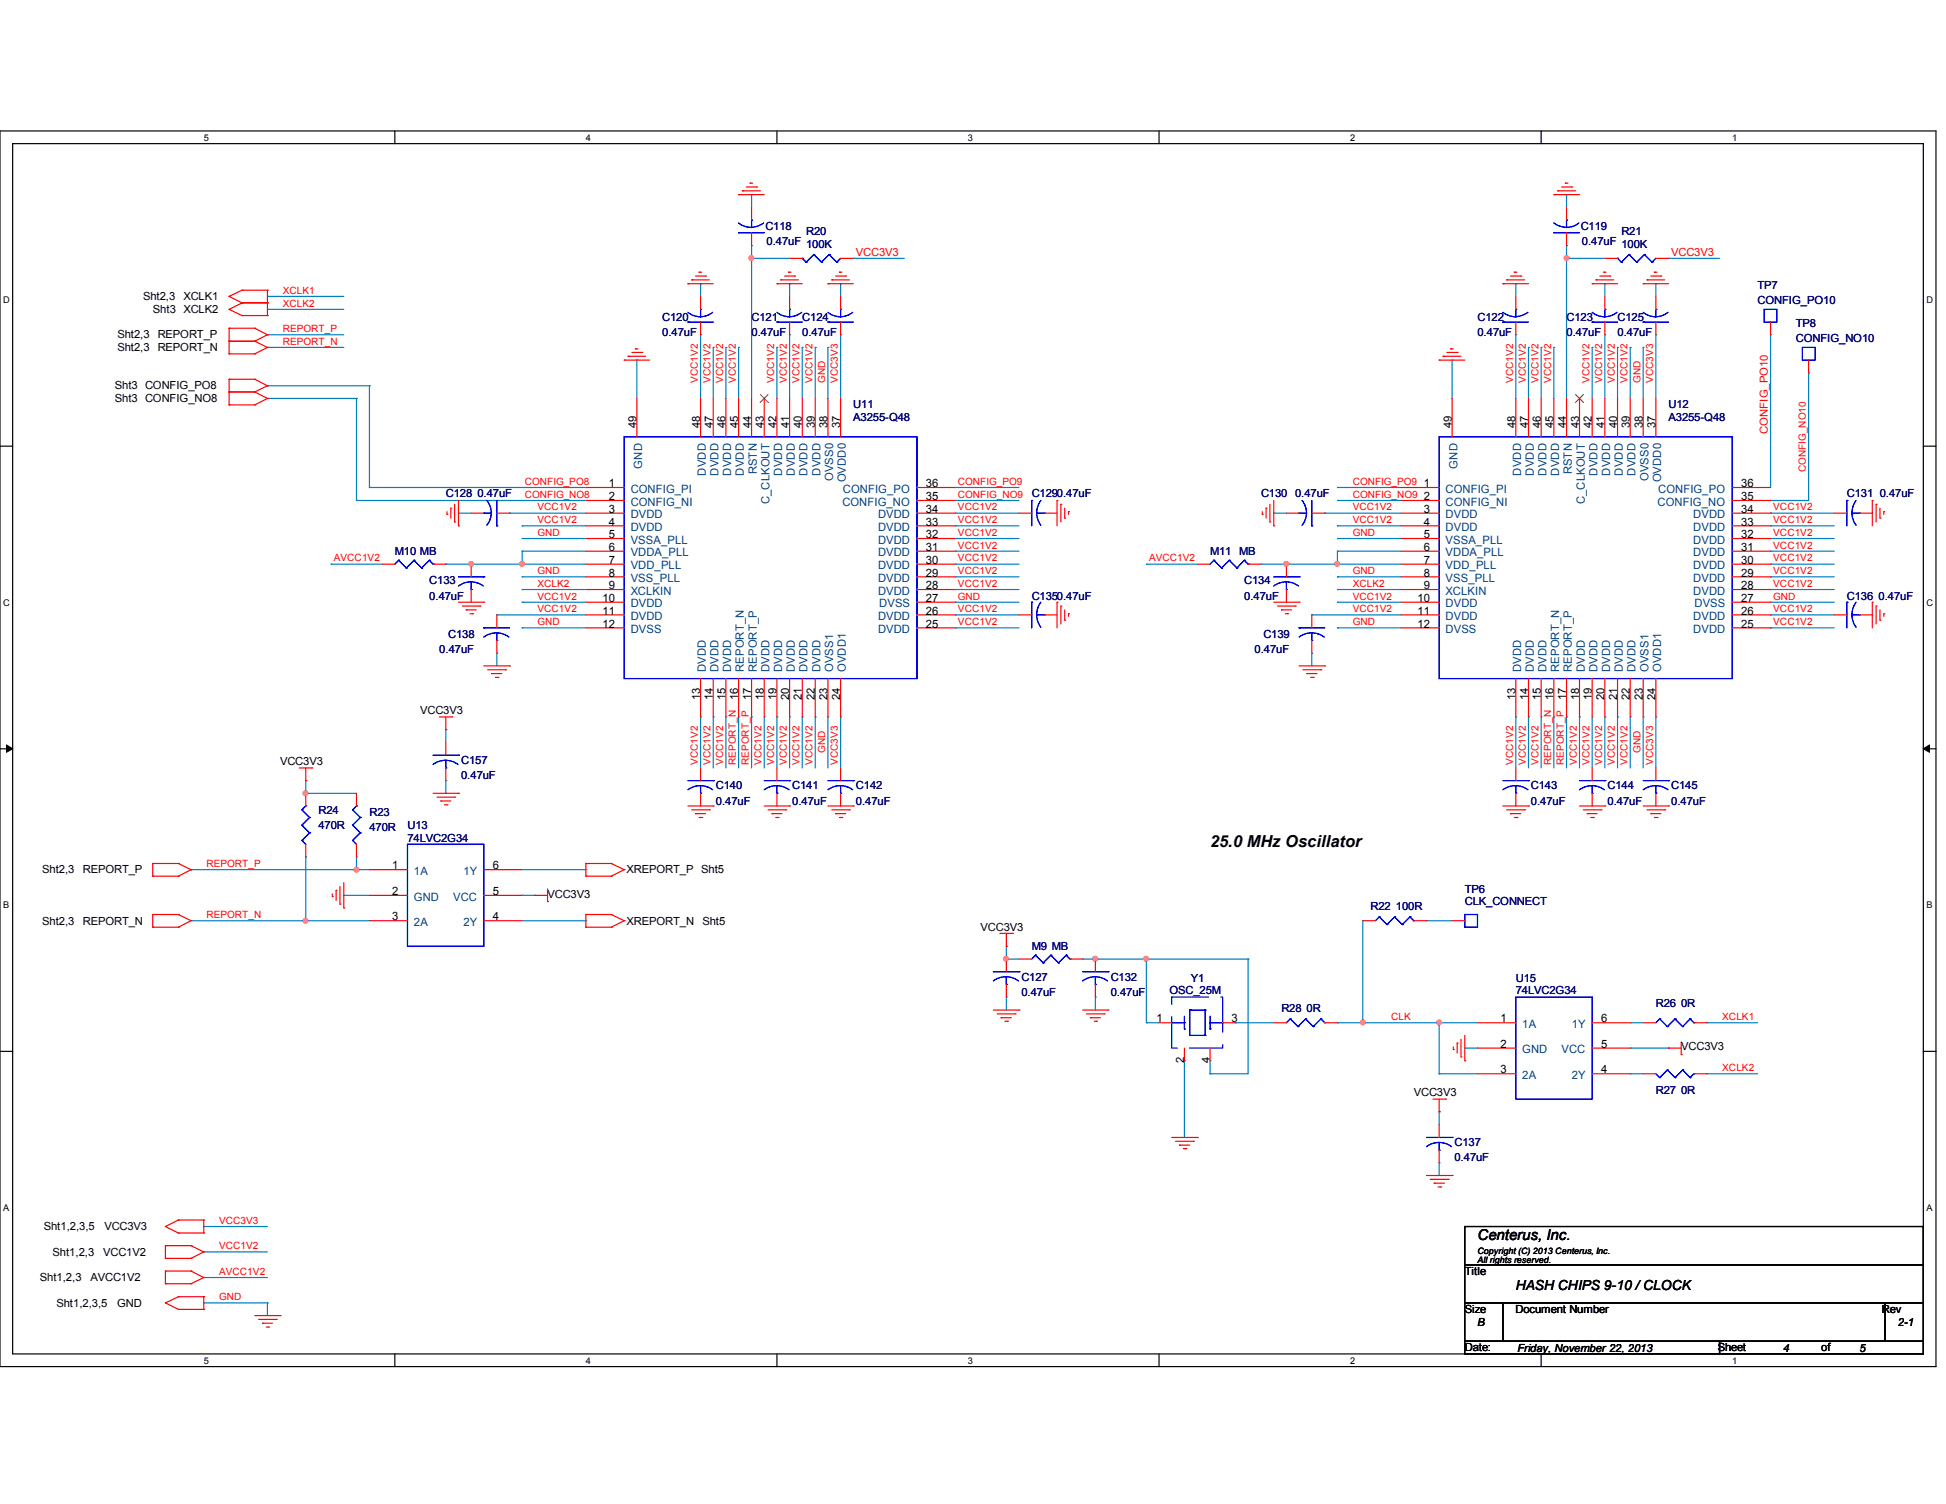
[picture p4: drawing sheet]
<svg xmlns="http://www.w3.org/2000/svg" width="279mm" height="216mm" viewBox="0 0 279 216" stroke-linecap="round" stroke-linejoin="round" font-family="sans-serif">
<defs><g id="words">
<text font-size="2.4" x="173.7" y="121.6">25.0 MHz Oscillator</text>
<text font-size="2.2" x="212.1" y="178.1">Centerus, Inc.</text>
<text font-size="2" x="217.6" y="185.2">HASH CHIPS 9-10 /CLOCK</text>
<g font-size="1.6" fill="#000080">
<text x="109.9" y="33">C118</text>
<text x="110.1" y="35.2">0.47uF 100K</text>
<text x="115.7" y="33.7">R20</text>
<text x="226.9" y="33">C119</text>
<text x="227.1" y="35.2">0.47uF 100K</text>
<text x="232.8" y="33.7">R21</text>
<text x="252.3" y="41.4">TP7</text>
<text x="95.1" y="46">C120</text>
<text x="107.9" y="46">C121</text>
<text x="115.2" y="46">C124</text>
<text x="212.1" y="46">C122</text>
<text x="224.9" y="46">C123</text>
<text x="232.2" y="46">C125</text>
<text x="252.3" y="43.6">CONFIG_PO10</text>
<text x="257.9" y="46.9">TP8</text>
<text x="95.1" y="48.2">0.47uF</text>
<text x="107.9" y="48.2">0.47uF</text>
<text x="115.2" y="48.2">0.47uF</text>
<text x="212.1" y="48.2">0.47uF</text>
<text x="224.9" y="48.2">0.47uF</text>
<text x="232.2" y="48.2">0.47uF</text>
<text x="257.9" y="49.1">CONFIG_NO10</text>
<text x="122.5" y="58.6">U11</text>
<text x="239.6" y="58.6">U12</text>
<text x="122.5" y="60.5">A3255-Q48</text>
<text x="239.6" y="60.5">A3255-Q48</text>
<text x="64" y="71.4">C128 0.47uF</text>
<text x="148.1" y="71.4">C1290.47uF</text>
<text x="181.1" y="71.4">C130 0.47uF</text>
<text x="265.2" y="71.4">C131 0.47uF</text>
<text x="56.7" y="79.7">M10 MB</text>
<text x="61.6" y="83.9">C133</text>
<text x="173.7" y="79.7">M11 MB</text>
<text x="178.6" y="83.9">C134</text>
<text x="61.6" y="86.1">0.47uF</text>
<text x="148.1" y="86.1">C1350.47uF</text>
<text x="178.6" y="86.1">0.47uF</text>
<text x="265.2" y="86.1">C136 0.47uF</text>
<text x="63.1" y="93.7">0.47uF</text>
<text x="64.3" y="91.6">C138</text>
<text x="180.1" y="93.7">0.47uF</text>
<text x="181.4" y="91.6">C139</text>
<text x="66.2" y="109.6">C157</text>
<text x="66.2" y="111.8">0.47uF</text>
<text x="102.8" y="113.3">C140</text>
<text x="113.7" y="113.3">C141</text>
<text x="122.9" y="113.3">C142</text>
<text x="219.8" y="113.3">C143</text>
<text x="230.8" y="113.3">C144</text>
<text x="239.9" y="113.3">C145</text>
<text x="45.7" y="116.8">R24</text>
<text x="45.7" y="119">470R</text>
<text x="53" y="117.1">R23</text>
<text x="53" y="119.3">470R</text>
<text x="58.5" y="119">U13</text>
<text x="102.8" y="115.5">0.47uF</text>
<text x="113.7" y="115.5">0.47uF</text>
<text x="122.9" y="115.5">0.47uF</text>
<text x="219.8" y="115.5">0.47uF</text>
<text x="230.8" y="115.5">0.47uF</text>
<text x="239.9" y="115.5">0.47uF</text>
<text x="58.5" y="120.8">74LVC2G34</text>
<text x="196.8" y="130.7">R22 100R</text>
<text x="210.3" y="128.1">TP6</text>
<text x="210.3" y="130">CLK_CONNECT</text>
<text x="148.1" y="136.4">M9 MB</text>
<text x="146.6" y="140.8">C127</text>
<text x="146.6" y="143">0.47uF</text>
<text x="159.5" y="140.8">C132</text>
<text x="159.5" y="143">0.47uF</text>
<text x="167.9" y="142.7">OSC_25M</text>
<text x="171" y="140.9">Y1</text>
<text x="217.6" y="140.9">U15</text>
<text x="217.6" y="142.7">74LVC2G34</text>
<text x="184" y="145.3">R28 0R</text>
<text x="237.7" y="144.6">R26 0R</text>
<text x="237.7" y="157">R27 0R</text>
<text x="208.8" y="164.5">C137</text>
<text x="208.8" y="166.7">0.47uF</text>
</g>
<g font-size="1.6" fill="#f00">
<text x="122.9" y="36.7">VCC3V3</text>
<text x="239.9" y="36.7">VCC3V3</text>
<text x="253.8" y="62.3" transform="rotate(-90 253.8 62.3)">CONFIG_PO10</text>
</g>
<g font-size="1.6">
<text x="20.5" y="43.1">Sht2,3</text>
<text x="22" y="44.9">Sht3 XCLK2</text>
<text x="26.3" y="43.1">XCLK1</text>
<text x="16.9" y="50.4">Sht2,3</text>
<text x="16.9" y="48.6">Sht2,3</text>
<text x="22.6" y="50.4">REPORT_N</text>
<text x="22.6" y="48.6">REPORT_P</text>
<text x="16.5" y="57.7">Sht3 CONFIG_NO8</text>
<text x="16.5" y="55.9">Sht3 CONFIG_PO8</text>
<text x="91.4" y="61.4" transform="rotate(-90 91.4 61.4)">49</text>
<text x="100.5" y="61.4" transform="rotate(-90 100.5 61.4)">48</text>
<text x="102.4" y="61.4" transform="rotate(-90 102.4 61.4)">47</text>
<text x="104.2" y="61.4" transform="rotate(-90 104.2 61.4)">46</text>
<text x="106" y="61.4" transform="rotate(-90 106 61.4)">45</text>
<text x="107.9" y="61.4" transform="rotate(-90 107.9 61.4)">44</text>
<text x="109.7" y="61.4" transform="rotate(-90 109.7 61.4)">43</text>
<text x="111.5" y="61.4" transform="rotate(-90 111.5 61.4)">42</text>
<text x="113.3" y="61.4" transform="rotate(-90 113.3 61.4)">41</text>
<text x="115.1" y="61.4" transform="rotate(-90 115.1 61.4)">40</text>
<text x="117" y="61.4" transform="rotate(-90 117 61.4)">39</text>
<text x="118.8" y="61.4" transform="rotate(-90 118.8 61.4)">38</text>
<text x="120.6" y="61.4" transform="rotate(-90 120.6 61.4)">37</text>
<text x="208.4" y="61.4" transform="rotate(-90 208.4 61.4)">49</text>
<text x="217.6" y="61.4" transform="rotate(-90 217.6 61.4)">48</text>
<text x="219.4" y="61.4" transform="rotate(-90 219.4 61.4)">47</text>
<text x="221.2" y="61.4" transform="rotate(-90 221.2 61.4)">46</text>
<text x="223.1" y="61.4" transform="rotate(-90 223.1 61.4)">45</text>
<text x="224.9" y="61.4" transform="rotate(-90 224.9 61.4)">44</text>
<text x="226.7" y="61.4" transform="rotate(-90 226.7 61.4)">43</text>
<text x="228.6" y="61.4" transform="rotate(-90 228.6 61.4)">42</text>
<text x="230.4" y="61.4" transform="rotate(-90 230.4 61.4)">41</text>
<text x="232.2" y="61.4" transform="rotate(-90 232.2 61.4)">40</text>
<text x="234" y="61.4" transform="rotate(-90 234 61.4)">39</text>
<text x="235.9" y="61.4" transform="rotate(-90 235.9 61.4)">38</text>
<text x="237.7" y="61.4" transform="rotate(-90 237.7 61.4)">37</text>
<text x="87.4" y="69.9">1</text>
<text x="87.4" y="71.8">2</text>
<text x="132.9" y="71.8">35</text>
<text x="132.9" y="69.9">36</text>
<text x="204.4" y="69.9">1</text>
<text x="204.4" y="71.8">2</text>
<text x="250" y="71.8">35</text>
<text x="250" y="69.9">36</text>
<text x="87.4" y="73.6">3</text>
<text x="87.4" y="75.4">4</text>
<text x="87.4" y="77.3">5</text>
<text x="132.9" y="77.3">32</text>
<text x="132.9" y="75.4">33</text>
<text x="132.9" y="73.6">34</text>
<text x="204.4" y="73.6">3</text>
<text x="204.4" y="75.4">4</text>
<text x="204.4" y="77.3">5</text>
<text x="250" y="77.3">32</text>
<text x="250" y="75.4">33</text>
<text x="250" y="73.6">34</text>
<text x="87.4" y="79.1">6</text>
<text x="87.4" y="80.9">7</text>
<text x="87.4" y="82.8">8</text>
<text x="132.9" y="82.8">29</text>
<text x="132.9" y="80.9">30</text>
<text x="132.9" y="79.1">31</text>
<text x="204.4" y="79.1">6</text>
<text x="204.4" y="80.9">7</text>
<text x="204.4" y="82.8">8</text>
<text x="250" y="82.8">29</text>
<text x="250" y="80.9">30</text>
<text x="250" y="79.1">31</text>
<text x="86.5" y="86.4">10</text>
<text x="86.5" y="88.2">11</text>
<text x="87.4" y="84.6">9</text>
<text x="132.9" y="88.2">26</text>
<text x="132.9" y="86.4">27</text>
<text x="132.9" y="84.6">28</text>
<text x="203.5" y="86.4">10</text>
<text x="203.5" y="88.2">11</text>
<text x="204.4" y="84.6">9</text>
<text x="250" y="88.2">26</text>
<text x="250" y="86.4">27</text>
<text x="250" y="84.6">28</text>
<text x="86.5" y="90.1">12</text>
<text x="132.9" y="90.1">25</text>
<text x="203.5" y="90.1">12</text>
<text x="250" y="90.1">25</text>
<text x="100.5" y="100.5" transform="rotate(-90 100.5 100.5)">13</text>
<text x="102.4" y="100.5" transform="rotate(-90 102.4 100.5)">14</text>
<text x="104.2" y="100.5" transform="rotate(-90 104.2 100.5)">15</text>
<text x="106" y="100.5" transform="rotate(-90 106 100.5)">16</text>
<text x="107.9" y="100.5" transform="rotate(-90 107.9 100.5)">17</text>
<text x="109.7" y="100.5" transform="rotate(-90 109.7 100.5)">18</text>
<text x="111.5" y="100.5" transform="rotate(-90 111.5 100.5)">19</text>
<text x="113.3" y="100.5" transform="rotate(-90 113.3 100.5)">20</text>
<text x="115.1" y="100.5" transform="rotate(-90 115.1 100.5)">21</text>
<text x="117" y="100.5" transform="rotate(-90 117 100.5)">22</text>
<text x="118.8" y="100.5" transform="rotate(-90 118.8 100.5)">23</text>
<text x="120.6" y="100.5" transform="rotate(-90 120.6 100.5)">24</text>
<text x="217.6" y="100.5" transform="rotate(-90 217.6 100.5)">13</text>
<text x="219.4" y="100.5" transform="rotate(-90 219.4 100.5)">14</text>
<text x="221.2" y="100.5" transform="rotate(-90 221.2 100.5)">15</text>
<text x="223.1" y="100.5" transform="rotate(-90 223.1 100.5)">16</text>
<text x="224.9" y="100.5" transform="rotate(-90 224.9 100.5)">17</text>
<text x="226.7" y="100.5" transform="rotate(-90 226.7 100.5)">18</text>
<text x="228.6" y="100.5" transform="rotate(-90 228.6 100.5)">19</text>
<text x="230.4" y="100.5" transform="rotate(-90 230.4 100.5)">20</text>
<text x="232.2" y="100.5" transform="rotate(-90 232.2 100.5)">21</text>
<text x="234" y="100.5" transform="rotate(-90 234 100.5)">22</text>
<text x="235.9" y="100.5" transform="rotate(-90 235.9 100.5)">23</text>
<text x="237.7" y="100.5" transform="rotate(-90 237.7 100.5)">24</text>
<text x="60.3" y="102.5">VCC3V3</text>
<text x="40.2" y="109.9">VCC3V3</text>
<text x="6.1" y="125.4">Sht2,3</text>
<text x="11.9" y="125.4">REPORT_P</text>
<text x="56.3" y="124.8">1</text>
<text x="70.7" y="124.8">6</text>
<text x="90" y="125.4">XREPORT_P Sht5</text>
<text x="56.3" y="128.5">2</text>
<text x="70.7" y="128.5">5</text>
<text x="78.6" y="128.9">VCC3V3</text>
<text x="6.1" y="132.7">Sht2,3</text>
<text x="11.9" y="132.7">REPORT_N</text>
<text x="56.3" y="132.1">3</text>
<text x="70.7" y="132.1">4</text>
<text x="90" y="132.7">XREPORT_N</text>
<text x="100.8" y="132.7">Sht5</text>
<text x="140.8" y="133.6">VCC3V3</text>
<text x="166" y="146.8">1</text>
<text x="176.8" y="146.8">3</text>
<text x="215.4" y="146.8">1</text>
<text x="229.9" y="146.8">6</text>
<text x="170" y="152.6" transform="rotate(-90 170 152.6)">2</text>
<text x="173.7" y="152.6" transform="rotate(-90 173.7 152.6)">4</text>
<text x="215.4" y="150.4">2</text>
<text x="215.4" y="154.1">3</text>
<text x="229.9" y="150.4">5</text>
<text x="229.9" y="154.1">4</text>
<text x="241.4" y="150.8">VCC3V3</text>
<text x="203" y="157.4">VCC3V3</text>
<text x="6.3" y="176.6">Sht1,2,3,5</text>
<text x="15" y="176.6">VCC3V3</text>
<text x="5.7" y="183.9">Sht1,2,3</text>
<text x="7.6" y="180.3">Sht1,2,3</text>
<text x="13" y="183.9">AVCC1V2</text>
<text x="14.8" y="180.3">VCC1V2</text>
<text x="210.3" y="183">Title</text>
<text x="8.1" y="187.6">Sht1,2,3,5</text>
<text x="16.8" y="187.6">GND</text>
<text x="210.3" y="188.5">Size</text>
<text x="212.1" y="190.3">B</text>
<text x="217.6" y="188.5">Document Number</text>
<text x="270.2" y="188.5">Rev</text>
<text x="272.5" y="190.3">2-1</text>
<text x="210.3" y="194">Date:</text>
<text x="217.9" y="194">Friday, November 22, 2013</text>
<text x="246.6" y="194">Sheet</text>
<text x="256" y="194">4</text>
<text x="261.5" y="194">of</text>
<text x="267" y="194">5</text>
</g>
<g font-size="1.6" fill="#004080">
<text x="90.6" y="70.7">CONFIG_PI</text>
<text x="92.2" y="67.3" transform="rotate(-90 92.2 67.3)">GND</text>
<text x="101.3" y="68.3" transform="rotate(-90 101.3 68.3)">DVDD</text>
<text x="103.2" y="68.3" transform="rotate(-90 103.2 68.3)">DVDD</text>
<text x="105" y="68.3" transform="rotate(-90 105 68.3)">DVDD</text>
<text x="106.8" y="68.3" transform="rotate(-90 106.8 68.3)">DVDD</text>
<text x="108.7" y="68.1" transform="rotate(-90 108.7 68.1)">RSTN</text>
<text x="112.3" y="68.3" transform="rotate(-90 112.3 68.3)">DVDD</text>
<text x="114.1" y="68.3" transform="rotate(-90 114.1 68.3)">DVDD</text>
<text x="116" y="68.3" transform="rotate(-90 116 68.3)">DVDD</text>
<text x="117.8" y="68.3" transform="rotate(-90 117.8 68.3)">DVDD</text>
<text x="119.6" y="69.1" transform="rotate(-90 119.6 69.1)">OVSS0</text>
<text x="121" y="70.7">CONFIG_PO</text>
<text x="121.5" y="69.3" transform="rotate(-90 121.5 69.3)">OVDD0</text>
<text x="207.6" y="70.7">CONFIG_PI</text>
<text x="209.3" y="67.3" transform="rotate(-90 209.3 67.3)">GND</text>
<text x="218.4" y="68.3" transform="rotate(-90 218.4 68.3)">DVDD</text>
<text x="220.2" y="68.3" transform="rotate(-90 220.2 68.3)">DVDD</text>
<text x="222" y="68.3" transform="rotate(-90 222 68.3)">DVDD</text>
<text x="223.9" y="68.3" transform="rotate(-90 223.9 68.3)">DVDD</text>
<text x="225.7" y="68.1" transform="rotate(-90 225.7 68.1)">RSTN</text>
<text x="229.4" y="68.3" transform="rotate(-90 229.4 68.3)">DVDD</text>
<text x="231.2" y="68.3" transform="rotate(-90 231.2 68.3)">DVDD</text>
<text x="233" y="68.3" transform="rotate(-90 233 68.3)">DVDD</text>
<text x="234.8" y="68.3" transform="rotate(-90 234.8 68.3)">DVDD</text>
<text x="236.7" y="69.1" transform="rotate(-90 236.7 69.1)">OVSS0</text>
<text x="238.1" y="70.7">CONFIG_PO</text>
<text x="238.5" y="69.3" transform="rotate(-90 238.5 69.3)">OVDD0</text>
<text x="90.6" y="72.6">CONFIG_NI</text>
<text x="90.6" y="74.4">DVDD</text>
<text x="90.6" y="76.2">DVDD</text>
<text x="110.5" y="72.3" transform="rotate(-90 110.5 72.3)">C_CLKOUT</text>
<text x="120.9" y="72.6">CONFIG_NO</text>
<text x="126.1" y="76.2">DVDD</text>
<text x="126.1" y="74.4">DVDD</text>
<text x="207.6" y="72.6">CONFIG_NI</text>
<text x="207.6" y="74.4">DVDD</text>
<text x="207.6" y="76.2">DVDD</text>
<text x="227.5" y="72.3" transform="rotate(-90 227.5 72.3)">C_CLKOUT</text>
<text x="238" y="72.6">CONFIG_NO</text>
<text x="243.1" y="76.2">DVDD</text>
<text x="243.1" y="74.4">DVDD</text>
<text x="90.6" y="78.1">VSSA_PLL</text>
<text x="90.6" y="79.9">VDDA_PLL</text>
<text x="90.6" y="81.7">VDD_PLL</text>
<text x="90.6" y="83.6">VSS_PLL</text>
<text x="126.1" y="83.6">DVDD</text>
<text x="126.1" y="81.7">DVDD</text>
<text x="126.1" y="79.9">DVDD</text>
<text x="126.1" y="78.1">DVDD</text>
<text x="207.6" y="78.1">VSSA_PLL</text>
<text x="207.6" y="79.9">VDDA_PLL</text>
<text x="207.6" y="81.7">VDD_PLL</text>
<text x="207.6" y="83.6">VSS_PLL</text>
<text x="243.1" y="83.6">DVDD</text>
<text x="243.1" y="81.7">DVDD</text>
<text x="243.1" y="79.9">DVDD</text>
<text x="243.1" y="78.1">DVDD</text>
<text x="90.6" y="85.4">XCLKIN</text>
<text x="90.6" y="87.2">DVDD</text>
<text x="90.6" y="89">DVDD</text>
<text x="126.1" y="89">DVDD</text>
<text x="126.1" y="85.4">DVDD</text>
<text x="126.2" y="87.2">DVSS</text>
<text x="207.6" y="85.4">XCLKIN</text>
<text x="207.6" y="87.2">DVDD</text>
<text x="207.6" y="89">DVDD</text>
<text x="243.1" y="89">DVDD</text>
<text x="243.1" y="85.4">DVDD</text>
<text x="243.3" y="87.2">DVSS</text>
<text x="90.6" y="90.9">DVSS</text>
<text x="126.1" y="90.9">DVDD</text>
<text x="207.6" y="90.9">DVSS</text>
<text x="243.1" y="90.9">DVDD</text>
<text x="101.3" y="96.5" transform="rotate(-90 101.3 96.5)">DVDD</text>
<text x="103.2" y="96.5" transform="rotate(-90 103.2 96.5)">DVDD</text>
<text x="105" y="96.5" transform="rotate(-90 105 96.5)">DVDD</text>
<text x="106.8" y="96.5" transform="rotate(-90 106.8 96.5)">REPORT_N</text>
<text x="108.7" y="96.5" transform="rotate(-90 108.7 96.5)">REPORT_P</text>
<text x="110.5" y="96.5" transform="rotate(-90 110.5 96.5)">DVDD</text>
<text x="112.3" y="96.5" transform="rotate(-90 112.3 96.5)">DVDD</text>
<text x="114.1" y="96.5" transform="rotate(-90 114.1 96.5)">DVDD</text>
<text x="116" y="96.5" transform="rotate(-90 116 96.5)">DVDD</text>
<text x="117.8" y="96.5" transform="rotate(-90 117.8 96.5)">DVDD</text>
<text x="119.6" y="96.5" transform="rotate(-90 119.6 96.5)">OVSS1</text>
<text x="121.5" y="96.5" transform="rotate(-90 121.5 96.5)">OVDD1</text>
<text x="218.4" y="96.5" transform="rotate(-90 218.4 96.5)">DVDD</text>
<text x="220.2" y="96.5" transform="rotate(-90 220.2 96.5)">DVDD</text>
<text x="222" y="96.5" transform="rotate(-90 222 96.5)">DVDD</text>
<text x="223.9" y="96.5" transform="rotate(-90 223.9 96.5)">REPORT_N</text>
<text x="225.7" y="96.5" transform="rotate(-90 225.7 96.5)">REPORT_P</text>
<text x="227.5" y="96.5" transform="rotate(-90 227.5 96.5)">DVDD</text>
<text x="229.4" y="96.5" transform="rotate(-90 229.4 96.5)">DVDD</text>
<text x="231.2" y="96.5" transform="rotate(-90 231.2 96.5)">DVDD</text>
<text x="233" y="96.5" transform="rotate(-90 233 96.5)">DVDD</text>
<text x="234.8" y="96.5" transform="rotate(-90 234.8 96.5)">DVDD</text>
<text x="236.7" y="96.5" transform="rotate(-90 236.7 96.5)">OVSS1</text>
<text x="238.5" y="96.5" transform="rotate(-90 238.5 96.5)">OVDD1</text>
<text x="59.4" y="125.6">1A</text>
<text x="66.5" y="125.6">1Y</text>
<text x="59.4" y="129.3">GND</text>
<text x="65.1" y="129.3">VCC</text>
<text x="59.4" y="132.9">2A</text>
<text x="66.5" y="132.9">2Y</text>
<text x="218.6" y="147.6">1A</text>
<text x="225.7" y="147.6">1Y</text>
<text x="218.6" y="151.2">GND</text>
<text x="218.6" y="154.9">2A</text>
<text x="224.2" y="151.2">VCC</text>
<text x="225.7" y="154.9">2Y</text>
</g>
<g font-size="1.4" fill="#f00">
<text x="40.6" y="44">XCLK2</text>
<text x="40.6" y="47.7">REPORT_P</text>
<text x="40.6" y="42.2">XCLK1</text>
<text x="40.6" y="49.5">REPORT_N</text>
<text x="100.2" y="55" transform="rotate(-90 100.2 55)">VCC1V2</text>
<text x="102" y="55" transform="rotate(-90 102 55)">VCC1V2</text>
<text x="103.8" y="55" transform="rotate(-90 103.8 55)">VCC1V2</text>
<text x="105.7" y="55" transform="rotate(-90 105.7 55)">VCC1V2</text>
<text x="111.2" y="55" transform="rotate(-90 111.2 55)">VCC1V2</text>
<text x="113" y="55" transform="rotate(-90 113 55)">VCC1V2</text>
<text x="114.8" y="55" transform="rotate(-90 114.8 55)">VCC1V2</text>
<text x="116.7" y="55" transform="rotate(-90 116.7 55)">VCC1V2</text>
<text x="118.5" y="55" transform="rotate(-90 118.5 55)">GND</text>
<text x="120.3" y="55" transform="rotate(-90 120.3 55)">VCC3V3</text>
<text x="217.3" y="55" transform="rotate(-90 217.3 55)">VCC1V2</text>
<text x="219.1" y="55" transform="rotate(-90 219.1 55)">VCC1V2</text>
<text x="220.9" y="55" transform="rotate(-90 220.9 55)">VCC1V2</text>
<text x="222.7" y="55" transform="rotate(-90 222.7 55)">VCC1V2</text>
<text x="228.2" y="55" transform="rotate(-90 228.2 55)">VCC1V2</text>
<text x="230" y="55" transform="rotate(-90 230 55)">VCC1V2</text>
<text x="231.9" y="55" transform="rotate(-90 231.9 55)">VCC1V2</text>
<text x="233.7" y="55" transform="rotate(-90 233.7 55)">VCC1V2</text>
<text x="235.5" y="55" transform="rotate(-90 235.5 55)">GND</text>
<text x="237.4" y="55" transform="rotate(-90 237.4 55)">VCC3V3</text>
<text x="75.4" y="69.6">CONFIG_PO8</text>
<text x="75.4" y="71.5">CONFIG_NO8</text>
<text x="137.5" y="69.6">CONFIG_PO9</text>
<text x="137.5" y="71.5">CONFIG_NO9</text>
<text x="194.2" y="69.6">CONFIG_PO9</text>
<text x="194.2" y="71.5">CONFIG_NO9</text>
<text x="259.3" y="67.8" transform="rotate(-90 259.3 67.8)">CONFIG_NO10</text>
<text x="77.2" y="73.3">VCC1V2</text>
<text x="77.2" y="75.1">VCC1V2</text>
<text x="77.2" y="76.9">GND</text>
<text x="137.5" y="73.3">VCC1V2</text>
<text x="137.5" y="75.1">VCC1V2</text>
<text x="137.5" y="76.9">VCC1V2</text>
<text x="194.2" y="73.3">VCC1V2</text>
<text x="194.2" y="75.1">VCC1V2</text>
<text x="194.2" y="76.9">GND</text>
<text x="254.6" y="73.3">VCC1V2</text>
<text x="254.6" y="75.1">VCC1V2</text>
<text x="254.6" y="76.9">VCC1V2</text>
<text x="47.9" y="80.6">AVCC1V2</text>
<text x="77.2" y="82.4">GND</text>
<text x="137.5" y="78.7">VCC1V2</text>
<text x="137.5" y="80.6">VCC1V2</text>
<text x="137.5" y="82.4">VCC1V2</text>
<text x="165" y="80.6">AVCC1V2</text>
<text x="194.2" y="82.4">GND</text>
<text x="254.6" y="78.7">VCC1V2</text>
<text x="254.6" y="80.6">VCC1V2</text>
<text x="254.6" y="82.4">VCC1V2</text>
<text x="77.2" y="84.2">XCLK2</text>
<text x="77.2" y="87.9">VCC1V2</text>
<text x="77.2" y="89.7">GND</text>
<text x="77.2" y="86.1">VCC1V2</text>
<text x="137.5" y="84.2">VCC1V2</text>
<text x="137.5" y="87.9">VCC1V2</text>
<text x="137.5" y="89.7">VCC1V2</text>
<text x="137.5" y="86.1">GND</text>
<text x="194.2" y="84.2">XCLK2</text>
<text x="194.2" y="87.9">VCC1V2</text>
<text x="194.2" y="89.7">GND</text>
<text x="194.2" y="86.1">VCC1V2</text>
<text x="254.6" y="84.2">VCC1V2</text>
<text x="254.6" y="87.9">VCC1V2</text>
<text x="254.6" y="89.7">VCC1V2</text>
<text x="254.6" y="86.1">GND</text>
<text x="100.2" y="109.9" transform="rotate(-90 100.2 109.9)">VCC1V2</text>
<text x="102" y="109.9" transform="rotate(-90 102 109.9)">VCC1V2</text>
<text x="103.8" y="109.9" transform="rotate(-90 103.8 109.9)">VCC1V2</text>
<text x="105.7" y="109.9" transform="rotate(-90 105.7 109.9)">REPORT_N</text>
<text x="107.5" y="109.9" transform="rotate(-90 107.5 109.9)">REPORT_P</text>
<text x="109.3" y="109.9" transform="rotate(-90 109.3 109.9)">VCC1V2</text>
<text x="111.2" y="109.9" transform="rotate(-90 111.2 109.9)">VCC1V2</text>
<text x="113" y="109.9" transform="rotate(-90 113 109.9)">VCC1V2</text>
<text x="114.8" y="109.9" transform="rotate(-90 114.8 109.9)">VCC1V2</text>
<text x="116.7" y="109.9" transform="rotate(-90 116.7 109.9)">VCC1V2</text>
<text x="118.5" y="108" transform="rotate(-90 118.5 108)">GND</text>
<text x="120.3" y="109.9" transform="rotate(-90 120.3 109.9)">VCC3V3</text>
<text x="217.3" y="109.9" transform="rotate(-90 217.3 109.9)">VCC1V2</text>
<text x="219.1" y="109.9" transform="rotate(-90 219.1 109.9)">VCC1V2</text>
<text x="220.9" y="109.9" transform="rotate(-90 220.9 109.9)">VCC1V2</text>
<text x="222.7" y="109.9" transform="rotate(-90 222.7 109.9)">REPORT_N</text>
<text x="224.5" y="109.9" transform="rotate(-90 224.5 109.9)">REPORT_P</text>
<text x="226.4" y="109.9" transform="rotate(-90 226.4 109.9)">VCC1V2</text>
<text x="228.2" y="109.9" transform="rotate(-90 228.2 109.9)">VCC1V2</text>
<text x="230" y="109.9" transform="rotate(-90 230 109.9)">VCC1V2</text>
<text x="231.9" y="109.9" transform="rotate(-90 231.9 109.9)">VCC1V2</text>
<text x="233.7" y="109.9" transform="rotate(-90 233.7 109.9)">VCC1V2</text>
<text x="235.5" y="108" transform="rotate(-90 235.5 108)">GND</text>
<text x="237.4" y="109.9" transform="rotate(-90 237.4 109.9)">VCC3V3</text>
<text x="29.6" y="124.5">REPORT_P</text>
<text x="29.6" y="131.8">REPORT_N</text>
<text x="199.7" y="146.4">CLK</text>
<text x="247.3" y="146.4">XCLK1</text>
<text x="247.3" y="153.8">XCLK2</text>
<text x="31.5" y="175.7">VCC3V3</text>
<text x="31.5" y="179.3">VCC1V2</text>
<text x="31.5" y="183">AVCC1V2</text>
<text x="31.5" y="186.6">GND</text>
</g>
<g font-size="1.3">
<text x="29.3" y="20.2">5</text>
<text x="84.1" y="20.2">4</text>
<text x="139" y="20.2">3</text>
<text x="193.8" y="20.2">2</text>
<text x="248.7" y="20.2">1</text>
<text x=".5" y="43.5">D</text>
<text x="276.6" y="43.5">D</text>
<text x=".5" y="87">C</text>
<text x="276.6" y="87">C</text>
<text x=".5" y="130.4">B</text>
<text x="276.6" y="130.4">B</text>
<text x=".5" y="173.8">A</text>
<text x="276.6" y="173.8">A</text>
<text x="212.1" y="181.3">All rights reserved.</text>
<text x="212.1" y="180">Copyright (C) 2013 Centerus, Inc.</text>
<text x="29.3" y="195.7">5</text>
<text x="84.1" y="195.7">4</text>
<text x="139" y="195.7">3</text>
<text x="193.8" y="195.7">2</text>
<text x="248.7" y="195.7">1</text>
</g>
</g></defs>
<path d="M0 18.8h278v177.4h-278zM1.8 20.6h274.3v173.8h-274.3z" fill="none" stroke="#000" stroke-width=".17"/>
<g fill="#fff">
<path d="M29.3 19h.7v1.5h-.7z"/>
<path d="M29.3 194.6h.7v1.4h-.7z"/>
</g>
<path d="M56.7 18.8v1.8M56.7 194.4v1.8" fill="none" stroke="#000" stroke-width=".17"/>
<g fill="#fff">
<path d="M84.1 19h.7v1.5h-.7z"/>
<path d="M84.1 194.6h.7v1.4h-.7z"/>
</g>
<path d="M111.5 18.8v1.8M111.5 194.4v1.8" fill="none" stroke="#000" stroke-width=".17"/>
<g fill="#fff">
<path d="M139 19h.7v1.5h-.7z"/>
<path d="M139 194.6h.7v1.4h-.7z"/>
</g>
<path d="M166.4 18.8v1.8M166.4 194.4v1.8" fill="none" stroke="#000" stroke-width=".17"/>
<g fill="#fff">
<path d="M193.8 19h.8v1.5h-.8z"/>
<path d="M193.8 194.6h.8v1.4h-.8z"/>
</g>
<path d="M221.3 18.8v1.8M221.3 194.4v1.8" fill="none" stroke="#000" stroke-width=".17"/>
<g fill="#fff">
<path d="M248.7 19h.7v1.5h-.7z"/>
<path d="M248.7 194.6h.7v1.4h-.7z"/>
<path d="M.5 42.3h.9v1.5h-.9z"/>
<path d="M276.6 42.3h.9v1.5h-.9z"/>
<path d="M.5 85.8h.9v1.4h-.9z"/>
<path d="M276.6 85.8h.9v1.4h-.9z"/>
</g>
<path d="M0 64.1h1.8M276.1 64.1h1.9" fill="none" stroke="#000" stroke-width=".17"/>
<g fill="#fff">
<path d="M.5 129.2h.8v1.5h-.8z"/>
<path d="M276.6 129.2h.8v1.5h-.8z"/>
</g>
<path d="M0 107.5h1.8M276.1 107.5h1.9" fill="none" stroke="#000" stroke-width=".17"/>
<path d="M.9 106.9l.9 .6-.9 .5zM276.1 107.5l.9-.6v1.1z" fill="#000" stroke="#000" stroke-width=".14"/>
<g fill="#fff">
<path d="M.5 172.6h.8v1.5h-.8z"/>
<path d="M276.6 172.6h.8v1.5h-.8z"/>
</g>
<path d="M0 150.9h1.8M276.1 150.9h1.9M210.3 176.1h65.8v5.5h-65.8zM210.3 181.6h65.8v5.4h-65.8zM210.3 187h5.5v5.5h-5.5zM210.3 192.5h36.6v1.9h-36.6zM215.8 187h54.8v5.5h-54.8zM246.9 192.5h29.2v1.9h-29.2zM270.6 187h5.5v5.5h-5.5z" fill="none" stroke="#000" stroke-width=".17"/>
<g fill="none" stroke="#0080bf" stroke-width=".17">
<path d="M107.9 37.1h.1M107.9 35.3h.1M107.9 27.9h.1M107.9 27.9v1.9M107.9 35.3v21.9M107.9 37.1h5.5M122.5 37.1h.1M122.5 37.1h7.3M224.9 37.1h.1M224.9 35.3h.1M224.9 27.9h.1M224.9 37.1h5.5"/>
<path d="M224.9 27.9v1.9M224.9 35.3v21.9M239.6 37.1h.1M239.6 37.1h7.3M38.4 55.4h.1M38.4 57.2h.1M38.4 44.4h.1M38.4 49.9h.1M38.4 48.1h.1M38.4 42.5h.1M38.4 55.4h14.6M38.4 57.2h12.8"/>
<path d="M38.4 44.4h11M38.4 49.9h11M38.4 48.1h11M38.4 42.5h11M51.2 57.2h.1M51.2 57.2v14.6M53 55.4h.1M53 55.4v14.6M91.4 51.7h.1M91.4 51.7v5.5M100.6 48.1h.1M100.6 40.7h.1"/>
<path d="M100.6 40.7v1.8M100.6 48.1v9.1M102.4 49.9h.1M102.4 49.9v7.3M104.2 49.9h.1M104.2 49.9v7.3M106 49.9h.1M106 49.9v7.3M111.5 49.9h.1M111.5 49.9v7.3M113.4 48.1h.1M113.4 40.7h.1"/>
<path d="M113.4 40.7v1.8M113.4 48.1v9.1M115.2 49.9h.1M115.2 49.9v7.3M117.1 49.9h.1M117.1 49.9v7.3M118.9 49.9h.1M118.9 49.9v7.3M120.7 48.1h.1M120.7 40.7h.1M120.7 40.7v1.8M120.7 48.1v9.1"/>
<path d="M208.5 51.7h.1M208.5 51.7v5.5M217.6 48.1h.1M217.6 40.7h.1M217.6 40.7v1.8M217.6 48.1v9.1M219.5 49.9h.1M219.5 49.9v7.3M221.3 49.9h.1M221.3 49.9v7.3M223.1 49.9h.1M223.1 49.9v7.3"/>
<path d="M228.6 49.9h.1M228.6 49.9v7.3M230.4 48.1h.1M230.4 40.7h.1M230.4 40.7v1.8M230.4 48.1v9.1M232.2 49.9h.1M232.2 49.9v7.3M234.1 49.9h.1M234.1 49.9v7.3M235.9 49.9h.1M235.9 49.9v7.3"/>
<path d="M237.7 48.1h.1M237.7 40.7h.1M237.7 40.7v1.8M237.7 48.1v9.1M254.2 48.1h.1M254.2 48.1v21.9M259.7 53.6h.1M259.7 53.6v18.2h-5.5M51.2 71.8h.1M51.2 71.8h32.9M53 70h.1M53 70h31.1"/>
<path d="M65.8 73.7h.1M65.8 73.7h1.8M73.2 73.7h.1M73.2 73.7h10.9M75 75.5h.1M75 77.3h.1M75 79.1h.1M75 75.5h9.1M75 77.3h9.1M75 79.1h9.1M75 79.1v1.9M137.2 70h.1"/>
<path d="M137.2 71.8h.1M137.2 73.7h.1M137.2 75.5h.1M137.2 79.1h.1M137.2 77.3h.1M137.2 73.7h9.1M137.2 75.5h9.1M137.2 77.3h9.1M137.2 79.1h9.1M137.2 70h9.1M137.2 71.8h9.1M182.9 73.7h.1"/>
<path d="M182.9 73.7h1.8M190.2 73.7h.1M190.2 73.7h11M192 70h.1M192 71.8h.1M192 75.5h.1M192 77.3h.1M192 79.1h.1M192 75.5h9.2M192 77.3h9.2M192 79.1h9.2M192 70h9.2"/>
<path d="M192 71.8h9.2M192 79.1v1.9M254.2 73.7h.1M254.2 75.5h.1M254.2 79.1h.1M254.2 71.8h.1M254.2 77.3h.1M254.2 73.7h9.2M254.2 75.5h9.2M254.2 77.3h9.2M254.2 79.1h9.2M47.5 81h.1"/>
<path d="M47.5 81h7.4M64 81h.1M64 81h20.1M67.6 81h.1M71.3 88.3h.1M71.3 93.8h.1M71.3 88.3h12.8M71.3 93.8v1.8M75 81h.1M75 82.8h.1M75 84.6h.1M75 90.1h.1"/>
<path d="M75 86.4h.1M75 82.8h9.1M75 84.6h9.1M75 90.1h9.1M75 86.4h9.1M137.2 84.6h.1M137.2 88.3h.1M137.2 90.1h.1M137.2 86.4h.1M137.2 81h.1M137.2 82.8h.1M137.2 81h9.1"/>
<path d="M137.2 82.8h9.1M137.2 84.6h9.1M137.2 88.3h9.1M137.2 90.1h9.1M137.2 86.4h9.1M164.6 81h.1M164.6 81h7.3M181.1 81h.1M181.1 81h20.1M184.7 81h.1M188.3 88.3h.1M188.3 93.8h.1"/>
<path d="M188.3 88.3h12.9M188.3 93.8v1.8M192 81h.1M192 82.8h.1M192 84.6h.1M192 90.1h.1M192 86.4h.1M192 82.8h9.2M192 84.6h9.2M192 90.1h9.2M192 86.4h9.2M254.2 84.6h.1"/>
<path d="M254.2 88.3h.1M254.2 90.1h.1M254.2 86.4h.1M254.2 81h.1M254.2 82.8h.1M254.2 81h9.2M254.2 82.8h9.2M254.2 84.6h9.2M254.2 88.3h9.2M254.2 90.1h9.2M254.2 86.4h9.2M43.9 112.1h.1"/>
<path d="M43.9 113.9h.1M43.9 112.1v1.8M43.9 113.9h7.3M64 104.7h.1M64 112.1h.1M64 104.7v1.9M64 112.1v1.8M100.6 102.9h.1M100.6 102.9v7.3M102.4 102.9h.1M102.4 102.9v7.3M104.2 102.9h.1"/>
<path d="M104.2 102.9v7.3M106 102.9h.1M106 102.9v7.3M107.9 102.9h.1M107.9 102.9v7.3M109.7 102.9h.1M109.7 102.9v7.3M111.5 102.9h.1M111.5 102.9v7.3M113.4 102.9h.1M113.4 102.9v7.3M115.2 102.9h.1"/>
<path d="M115.2 102.9v7.3M117.1 102.9h.1M117.1 102.9v7.3M118.9 102.9h.1M118.9 102.9v7.3M120.7 102.9h.1M120.7 102.9v7.3M217.6 102.9h.1M217.6 102.9v7.3M219.5 102.9h.1M219.5 102.9v7.3M221.3 102.9h.1"/>
<path d="M221.3 102.9v7.3M223.1 102.9h.1M223.1 102.9v7.3M224.9 102.9h.1M224.9 102.9v7.3M226.8 102.9h.1M226.8 102.9v7.3M228.6 102.9h.1M228.6 102.9v7.3M230.4 102.9h.1M230.4 102.9v7.3M232.2 102.9h.1"/>
<path d="M232.2 102.9v7.3M234.1 102.9h.1M234.1 102.9v7.3M235.9 102.9h.1M235.9 102.9v7.3M237.7 102.9h.1M237.7 102.9v7.3M27.4 124.8h.1M27.4 132.2h25.6M27.4 124.8h25.6M43.9 123h.1M43.9 132.2h.1"/>
<path d="M43.9 123v9.2M49.4 128.5h.1M49.4 128.5h3.6M51.2 123h.1M51.2 124.8h.1M51.2 123v1.8M75 128.5h.1M75 128.5h1.8M75 132.2h9.1M75 124.8h9.1M84.1 132.2h.1M84.1 124.8h.1"/>
<path d="M144.5 135.9h.1M144.5 137.7h.1M144.5 137.7h1.8M144.5 135.9v1.8M155.4 137.7h.1M155.4 137.7h23.8M157.3 137.7h.1M164.6 137.7h.1M164.6 137.7v9.1M179.2 137.7h.1M179.2 137.7v16.4h-5.5M195.7 132.2h.1"/>
<path d="M195.7 132.2v14.6M204.8 132.2h.1M204.8 132.2h3.7M144.5 143.1h.1M144.5 143.1v1.9M157.3 143.1h.1M157.3 143.1v1.9M164.6 146.8h.1M164.6 146.8h1.8M170.1 152.3h.1M170.1 152.3v11M173.7 152.3h.1"/>
<path d="M173.7 154.1h.1M173.7 152.3v1.8M177.4 146.8h.1M177.4 146.8h5.5M192 146.8h.1M192 146.8h20.1M195.7 146.8h.1M206.6 146.8h.1M206.6 154.1h.1M206.6 159.6h.1M206.6 146.8v7.3M206.6 159.6v1.8"/>
<path d="M206.6 154.1h5.5M210.3 150.5h.1M210.3 150.5h1.8M234.1 150.5h.1M234.1 146.8h.1M234.1 154.1h.1M234.1 146.8h1.8M234.1 154.1h1.8M234.1 150.5h5.5M245.1 146.8h.1M245.1 154.1h.1M245.1 146.8h7.2"/>
<path d="M245.1 154.1h7.2M29.3 176.1h.1M29.3 179.7h.1M29.3 176.1h9.1M29.3 179.7h9.1M206.6 166.9h.1M206.6 166.9v1.8M29.3 187h.1M29.3 183.4h.1M29.3 187h9.1M29.3 183.4h9.1M38.4 187h.1"/>
<path d="M38.4 187v1.9"/>
</g>
<g fill="#f0f" stroke="#f0f" stroke-width=".17">
<circle cx="75" cy="80.9" r=".36"/>
<circle cx="107.9" cy="37" r=".34"/>
<circle cx="224.9" cy="37" r=".34"/>
<circle cx="206.6" cy="146.8" r=".34"/>
<circle cx="195.7" cy="146.8" r=".34"/>
<circle cx="43.9" cy="113.9" r=".34"/>
<circle cx="43.9" cy="132.2" r=".34"/>
<circle cx="51.2" cy="124.8" r=".34"/>
<circle cx="67.6" cy="80.9" r=".34"/>
<circle cx="192" cy="80.9" r=".34"/>
<circle cx="184.7" cy="80.9" r=".36"/>
<circle cx="164.5" cy="137.6" r=".34"/>
<circle cx="157.2" cy="137.6" r=".36"/>
<circle cx="144.4" cy="137.6" r=".34"/>
</g>
<g fill="none" stroke="#f00" stroke-width=".17">
<path d="M99.9 39.6h1.4M100.4 39.1h.1M100.4 39.1h.4M101.3 39.6h.1M106 27.9h.1M106 27.9h3.7M106.6 27.4h.1M106.6 27.4h2.6M107.1 26.8h1.5M107.7 26.3h.1M107.7 26.3h.4M107.9 29.8v1.8"/>
<path d="M107.9 33.4v1.9M108.6 26.8h.1M112.6 39.6h1.5M113.2 39.1h.1M113.2 39.1h.4M113.4 37.1h1.8M114.1 39.6h.1M120 39.6h1.4M120.5 39.1h.1M120.5 39.1h.4M120.7 37.1h1.8M121.4 39.6h.1"/>
<path d="M216.9 39.6h1.5M217.4 39.1h.1M217.4 39.1h.4M218.4 39.6h.1M223.1 27.9h.1M223.1 27.9h3.7M223.6 27.4h.1M223.6 27.4h2.6M224.2 26.8h1.5M224.7 26.3h.1M224.7 26.3h.4M224.9 29.8v1.8"/>
<path d="M224.9 33.4v1.9M225.7 26.8h.1M229.7 39.6h1.4M230.3 39.1h.1M230.3 39.1h.3M230.4 37.1h1.8M231.1 39.6h.1M237 39.6h1.5M237.5 39.1h.1M237.5 39.1h.4M237.7 37.1h1.9M238.5 39.6h.1"/>
<path d="M32.9 56.3h.1M32.9 54.4h.1M32.9 58.1h.1M32.9 44.4h.1M32.9 50.8h.1M32.9 49h.1M32.9 47.1h.1M32.9 42.5h.1M32.9 54.4h3.7M32.9 56.3h3.7M32.9 47.1v3.7M32.9 54.4v3.7"/>
<path d="M32.9 58.1h3.7M32.9 44.4l1.9 .9M32.9 49h3.7M32.9 50.8h3.7M32.9 47.1h3.7M32.9 42.5l1.9 1M34.8 43.5h.1M34.8 45.3h.1M34.8 41.7h.1M34.8 43.5l-1.9 .9M34.8 43.5h3.6M34.8 45.3h3.6"/>
<path d="M34.8 41.7l-1.9 .8M34.8 41.7h3.6M36.6 54.4h.1M36.6 56.3h.1M36.6 58.1h.1M36.6 49h.1M36.6 50.8h.1M36.6 47.1h.1M36.6 54.4l1.8 1M36.6 56.3l1.8 .9M36.6 49l1.8 .9M36.6 47.1l1.8 1"/>
<path d="M38.4 55.4h.1M38.4 57.2h.1M38.4 43.5h.1M38.4 45.3h.1M38.4 49.9h.1M38.4 48.1h.1M38.4 41.7h.1M38.4 55.4l-1.8 .9M38.4 57.2l-1.8 .9M38.4 41.7v3.6M38.4 49.9l-1.8 .9M38.4 48.1l-1.8 .9"/>
<path d="M89.6 51.7h.1M89.6 51.7h3.7M90.2 51.1h.1M90.2 51.1h2.5M90.7 50.6h1.5M91.2 50.1h.1M91.2 50.1h.4M91.4 57.2v5.5M92.2 50.6h.1M98.8 40.7h.1M98.8 40.7h3.6M99.3 40.2h.1"/>
<path d="M99.3 40.2h2.6M100.6 42.5v1.9M100.6 46.2v1.9M100.6 57.2v5.5M102.4 57.2v5.5M104.2 57.2v5.5M106 57.2v5.5M107.9 57.2v5.5M109.7 57.2v5.5M111.5 40.7h.1M111.5 40.7h3.7M111.5 57.2v5.5"/>
<path d="M112.1 40.2h.1M112.1 40.2h2.5M113.4 42.5v1.9M113.4 46.2v1.9M113.4 57.2v5.5M115.2 57.2v5.5M117.1 57.2v5.5M118.9 40.7h.1M118.9 40.7h3.6M118.9 57.2v5.5M119.4 40.2h.1M119.4 40.2h2.6"/>
<path d="M120.7 42.5v1.9M120.7 46.2v1.9M120.7 57.2v5.5M206.6 51.7h.1M206.6 51.7h3.7M207.2 51.1h.1M207.2 51.1h2.6M207.7 50.6h1.5M208.3 50.1h.1M208.3 50.1h.4M208.5 57.2v5.5M209.2 50.6h.1"/>
<path d="M215.8 40.7h.1M215.8 40.7h3.7M216.3 40.2h.1M216.3 40.2h2.6M217.6 42.5v1.9M217.6 46.2v1.9M217.6 57.2v5.5M219.5 57.2v5.5M221.3 57.2v5.5M223.1 57.2v5.5M224.9 57.2v5.5M226.8 57.2v5.5"/>
<path d="M228.6 40.7h.1M228.6 40.7h3.6M228.6 57.2v5.5M229.2 40.2h.1M229.2 40.2h2.5M230.4 42.5v1.9M230.4 46.2v1.9M230.4 57.2v5.5M232.2 57.2v5.5M234.1 57.2v5.5M235.9 40.7h.1M235.9 40.7h3.7"/>
<path d="M235.9 57.2v5.5M236.5 40.2h.1M236.5 40.2h2.5M237.7 42.5v1.9M237.7 46.2v1.9M237.7 57.2v5.5M254.2 46.2v1.9M259.7 51.7v1.9M64.2 73.8h.1M64.2 73.5v.3M64.7 72.9h.1M64.7 72.9v1.5"/>
<path d="M65.3 74.9h.1M65.3 72.4v2.5M65.8 75.5h.1M65.8 71.8v3.7M67.6 73.7h1.9M71.3 73.7h1.9M84.1 73.7h5.5M84.1 70h5.5M84.1 71.8h5.5M84.1 75.5h5.5M84.1 77.3h5.5M84.1 79.1h5.5"/>
<path d="M131.7 73.7h5.5M131.7 70h5.5M131.7 71.8h5.5M131.7 75.5h5.5M131.7 77.3h5.5M131.7 79.1h5.5M146.3 73.7h1.8M149.9 73.7h1.9M151.8 71.8h.1M151.8 71.8v3.7M152.3 72.4h.1M152.3 72.4v2.5"/>
<path d="M152.9 74.4h.1M152.9 72.9v1.5M153.4 73.5h.1M153.4 73.5v.3M181.2 73.8h.1M181.2 73.5v.3M181.8 72.9h.1M181.8 72.9v1.5M182.3 74.9h.1M182.3 72.4v2.5M182.9 75.5h.1M182.9 71.8v3.7"/>
<path d="M184.7 73.7h1.8M188.3 73.7h1.9M201.2 73.7h5.4M201.2 70h5.4M201.2 71.8h5.4M201.2 75.5h5.4M201.2 77.3h5.4M201.2 79.1h5.4M248.7 73.7h5.5M248.7 70h5.5M248.7 71.8h5.5M248.7 75.5h5.5"/>
<path d="M248.7 77.3h5.5M248.7 79.1h5.5M263.4 73.7h1.8M267 73.7h1.8M268.8 71.8h.1M268.8 71.8v3.7M269.4 72.4h.1M269.4 72.4v2.5M269.9 74.4h.1M269.9 72.9v1.5M270.5 73.5h.1M270.5 73.5v.3"/>
<path d="M54.9 81h1.8M62.2 81h1.8M65.8 86.4h3.7M66.4 87h2.5M66.9 87.5h.1M66.9 87.5h1.5M67.5 88.1h.4M67.6 81v1.8M67.6 84.6v1.8M67.9 88.1h.1M68.9 87h.1M69.5 86.4h.1"/>
<path d="M69.5 95.6h3.7M70 96.1h2.6M70.6 96.7h.1M70.6 96.7h1.5M71.1 97.2h.4M71.3 88.3v1.8M71.3 92v1.8M71.5 97.2h.1M72.6 96.1h.1M73.2 95.6h.1M84.1 86.4h5.5M84.1 81h5.5"/>
<path d="M84.1 82.8h5.5M84.1 84.6h5.5M84.1 88.3h5.5M84.1 90.1h5.5M100.6 97.4v5.5M102.4 97.4v5.5M104.2 97.4v5.5M106 97.4v5.5M107.9 97.4v5.5M109.7 97.4v5.5M111.5 97.4v5.5M113.4 97.4v5.5"/>
<path d="M115.2 97.4v5.5M117.1 97.4v5.5M118.9 97.4v5.5M120.7 97.4v5.5M131.7 86.4h5.5M131.7 81h5.5M131.7 82.8h5.5M131.7 84.6h5.5M131.7 88.3h5.5M131.7 90.1h5.5M146.3 88.3h1.8M149.9 88.3h1.9"/>
<path d="M151.8 86.4h.1M151.8 86.4v3.7M152.3 87h.1M152.3 87v2.6M152.9 89h.1M152.9 87.5v1.5M153.4 88.1h.1M153.4 88.1v.4M171.9 81h1.8M179.2 81h1.9M182.9 86.4h3.6M183.4 87h2.6"/>
<path d="M184 87.5h.1M184 87.5h1.4M184.5 88.1h.4M184.7 81v1.8M184.7 84.6v1.8M184.9 88.1h.1M186 87h.1M186.5 86.4h.1M186.5 95.6h3.7M187.1 96.1h2.6M187.6 96.7h.1M187.6 96.7h1.5"/>
<path d="M188.2 97.2h.4M188.3 88.3v1.8M188.3 92v1.8M188.6 97.2h.1M189.7 96.1h.1M190.2 95.6h.1M201.2 86.4h5.4M201.2 81h5.4M201.2 82.8h5.4M201.2 84.6h5.4M201.2 88.3h5.4M201.2 90.1h5.4"/>
<path d="M217.6 97.4v5.5M219.5 97.4v5.5M221.3 97.4v5.5M223.1 97.4v5.5M224.9 97.4v5.5M226.8 97.4v5.5M228.6 97.4v5.5M230.4 97.4v5.5M232.2 97.4v5.5M234.1 97.4v5.5M235.9 97.4v5.5M237.7 97.4v5.5"/>
<path d="M248.7 86.4h5.5M248.7 81h5.5M248.7 82.8h5.5M248.7 84.6h5.5M248.7 88.3h5.5M248.7 90.1h5.5M263.4 88.3h1.8M267 88.3h1.8M268.8 86.4h.1M268.8 86.4v3.7M269.4 87h.1M269.4 87v2.6"/>
<path d="M269.9 89h.1M269.9 87.5v1.5M270.5 88.1h.1M270.5 88.1v.4M43 110.2h1.8M43.9 112.1h.1M43.9 110.2v1.9M43.9 113.9v1.8M44.8 110.2h.1M51.2 113.9v1.8M62.2 113.9h3.6M62.7 114.4h2.6"/>
<path d="M63.1 102.9h1.8M63.3 115h.1M63.3 115h1.4M63.8 115.5h.4M64 104.7h.1M64 102.9v1.8M64 106.6v1.8M64 110.2v1.9M64.2 115.5h.1M64.9 102.9h.1M65.3 114.4h.1M65.8 113.9h.1"/>
<path d="M98.8 115.7h3.6M99.3 116.3h2.6M99.9 116.8h.1M99.9 116.8h1.4M100.4 117.4h.4M100.6 110.2v1.9M100.6 113.9v1.8M100.8 117.4h.1M101.9 116.3h.1M102.4 115.7h.1M109.7 115.7h3.7M110.3 116.3h2.5"/>
<path d="M110.8 116.8h.1M110.8 116.8h1.5M111.4 117.4h.3M111.5 110.2v1.9M111.5 113.9v1.8M111.7 117.4h.1M112.8 116.3h.1M113.4 115.7h.1M118.9 115.7h3.6M119.4 116.3h2.6M120 116.8h.1M120 116.8h1.4"/>
<path d="M120.5 117.4h.4M120.7 110.2v1.9M120.7 113.9v1.8M120.9 117.4h.1M122 116.3h.1M122.5 115.7h.1M215.8 115.7h3.7M216.3 116.3h2.6M216.9 116.8h.1M216.9 116.8h1.5M217.4 117.4h.4M217.6 110.2v1.9"/>
<path d="M217.6 113.9v1.8M217.8 117.4h.1M218.9 116.3h.1M219.5 115.7h.1M226.8 115.7h3.6M227.3 116.3h2.6M227.9 116.8h.1M227.9 116.8h1.4M228.4 117.4h.4M228.6 110.2v1.9M228.6 113.9v1.8M228.8 117.4h.1"/>
<path d="M229.9 116.3h.1M230.4 115.7h.1M235.9 115.7h3.7M236.5 116.3h2.5M237 116.8h.1M237 116.8h1.5M237.5 117.4h.4M237.7 110.2v1.9M237.7 113.9v1.8M237.9 117.4h.1M239 116.3h.1M239.6 115.7h.1"/>
<path d="M21.9 125.8h.1M21.9 124h.1M21.9 133.1h.1M21.9 131.3h.1M21.9 124h3.7M21.9 125.8h3.7M21.9 124v1.8M21.9 131.3v1.8M21.9 131.3h3.7M21.9 133.1h3.7M25.6 124h.1M25.6 125.8h.1"/>
<path d="M25.6 131.3h.1M25.6 133.1h.1M25.6 124l1.8 .8M25.6 131.3l1.8 .9M27.4 124.8h.1M27.4 132.2h.1M27.4 124.8l-1.8 1M27.4 132.2l-1.8 .9M43.9 121.2v1.8M47.7 128.7h.1M47.7 128.3v.4M48.3 127.8h.1"/>
<path d="M48.3 127.8v1.4M48.8 129.8h.1M48.8 127.3v2.5M49.4 130.3h.1M49.4 126.7v3.6M51.2 121.2v1.8M53 128.5h5.5M53 132.2h5.5M53 124.8h5.5M69.5 128.5h5.5M69.5 132.2h5.5M69.5 124.8h5.5"/>
<path d="M76.8 128.5h.1M76.8 128.5h1.8M78.6 129.4h.1M78.6 127.6v1.8M84.1 125.8h.1M84.1 124h.1M84.1 133.1h.1M84.1 131.3h.1M84.1 124h3.7M84.1 125.8h3.7M84.1 131.3h3.7M84.1 133.1h3.7"/>
<path d="M84.1 124v1.8M84.1 131.3v1.8M87.8 124h.1M87.8 125.8h.1M87.8 131.3h.1M87.8 133.1h.1M87.8 124l1.8 .8M87.8 131.3l1.8 .9M89.6 124.8h.1M89.6 132.2h.1M89.6 124.8l-1.8 1M89.6 132.2l-1.8 .9"/>
<path d="M143.6 134h1.8M144.5 135.9h.1M144.5 134v1.9M144.5 137.7v1.8M145.4 134h.1M146.3 137.7h1.8M153.6 137.7h1.8M157.3 137.7v1.8M195.7 132.2h1.8M203 132.2h1.8M208.5 132.2h1.8M142.6 145h3.7"/>
<path d="M143.2 145.5h2.6M143.7 146.1h.1M143.7 146.1h1.5M144.3 146.6h.4M144.5 141.3v1.8M144.7 146.6h.1M145.8 145.5h.1M146.3 145h.1M155.4 145h3.7M156 145.5h2.5M156.5 146.1h.1M156.5 146.1h1.5"/>
<path d="M157.1 146.6h.3M157.3 141.3v1.8M157.4 146.6h.1M158.5 145.5h.1M159.1 145h.1M166.4 146.8h1.8M170.1 150.5v1.8M173.7 150.5v1.8M175.6 146.8h1.8M182.9 146.8h1.8M190.2 146.8h1.8M205.7 157.8h1.9"/>
<path d="M206.6 159.6h.1M206.6 157.8v1.8M207.6 157.8h.1M208.7 150.7h.1M208.7 150.3v.4M209.2 149.7h.1M209.2 149.7v1.5M209.8 151.7h.1M209.8 149.2v2.5M210.3 152.3h.1M210.3 148.6v3.7M212.1 150.5h5.5"/>
<path d="M212.1 146.8h5.5M212.1 154.1h5.5M228.6 150.5h5.5M228.6 146.8h5.5M228.6 154.1h5.5M235.9 146.8h1.8M235.9 154.1h1.8M239.6 150.5h.1M239.6 150.5h1.8M241.4 151.4h.1M241.4 149.6v1.8M243.2 146.8h1.9"/>
<path d="M243.2 154.1h1.9M23.7 178.8h.1M23.7 176.1h.1M23.7 178.8v1.8M23.7 178.8h3.7M23.7 176.1l1.9 .9M25.6 175.1h.1M25.6 177h.1M25.6 175.1l-1.9 1M25.6 175.1h3.7M25.6 177h3.7M27.4 178.8h.1"/>
<path d="M27.4 178.8l1.9 .9M29.3 179.7h.1M29.3 175.1h.1M29.3 177h.1M29.3 179.7l-1.9 .9M29.3 175.1v1.9M168.2 163.3h3.7M168.8 163.8h2.6M169.3 164.4h.1M169.3 164.4h1.5M169.9 164.9h.4M170.3 164.9h.1"/>
<path d="M171.4 163.8h.1M171.9 163.3h.1M204.8 168.7h3.7M205.4 169.3h2.5M205.9 169.8h.1M205.9 169.8h1.5M206.5 170.4h.3M206.6 161.4v1.9M206.6 165.1v1.8M206.8 170.4h.1M207.9 169.3h.1M208.5 168.7h.1"/>
<path d="M23.7 184.3h.1M23.7 182.5h.1M23.7 180.6h.1M23.7 187h.1M23.7 182.5h3.7M23.7 184.3h3.7M23.7 182.5v1.8M23.7 180.6h3.7M23.7 187l1.9 1M25.6 186.1h.1M25.6 188h.1M25.6 186.1l-1.9 .9"/>
<path d="M25.6 186.1h3.7M25.6 188h3.7M27.4 182.5h.1M27.4 184.3h.1M27.4 180.6h.1M27.4 182.5l1.9 .9M29.3 183.4h.1M29.3 186.1h.1M29.3 188h.1M29.3 183.4l-1.9 .9M29.3 186.1v1.9M36.6 188.9h3.6"/>
<path d="M37.1 189.4h2.6M37.7 190h.1M37.7 190h1.4M38.2 190.5h.4M38.6 190.5h.1M39.7 189.4h.1M40.2 188.9h.1"/>
</g>
<g fill="none" stroke="#00f" stroke-width=".17">
<path d="M106 33.4h.1M106 32a2.83 2.83 0 0 0 1.9 .6l1.1-.2 .6-.4M106 33.4h3.7M107.9 31.6h.1M107.9 31.6v1.1M115.2 37.1h.1M115.2 37.1l.5 .5M115.7 37.6h.1M116.8 36.5h.1M116.8 36.5l1.1 1.1M116.8 36.5l-1.1 1.1M117.9 37.6h.1"/>
<path d="M119 36.5h.1M119 36.5l1.1 1.1M119 36.5l-1.1 1.1M120.1 37.6h.1M120.7 37.1l-.6 .5M223.1 33.4h.1M223.1 32l1 .5 1.2 .1a2.75 2.75 0 0 0 1.4-.6M223.1 33.4h3.7M224.9 31.6h.1M224.9 31.6v1.1M232.2 37.1h.1M232.2 37.1l.6 .5"/>
<path d="M232.8 37.6h.1M233.9 36.5h.1M233.9 36.5l1.1 1.1M233.9 36.5l-1.1 1.1M235 37.6h.1M236.1 36.5h.1M236.1 36.5l1.1 1.1M236.1 36.5l-1.1 1.1M237.2 37.6h.1M237.7 37.1l-.5 .5M98.8 46.2h.1M98.8 44.8a2.81 2.81 0 0 0 3.5 0"/>
<path d="M98.8 46.2h3.6M100.6 44.4h.1M100.6 44.4v1.1M111.5 46.2h.1M111.5 44.8a2.81 2.81 0 0 0 3.6 0M111.5 46.2h3.7M113.4 44.4h.1M113.4 44.4v1.1M118.9 46.2h.1M118.9 44.8a2.81 2.81 0 0 0 3.5 0M118.9 46.2h3.6M120.7 44.4h.1"/>
<path d="M120.7 44.4v1.1M215.8 46.2h.1M215.8 44.8l1 .6 .8 .1 1.1-.3 .7-.4M215.8 46.2h3.7M217.6 44.4h.1M217.6 44.4v1.1M228.6 46.2h.1M228.6 44.8a2.81 2.81 0 0 0 3.6 0M228.6 46.2h3.6M230.4 44.4h.1M230.4 44.4v1.1M235.9 46.2h.1"/>
<path d="M235.9 44.8a2.81 2.81 0 0 0 3.6 0M235.9 46.2h3.7M237.7 44.4h.1M237.7 44.4v1.1M253.3 44.4h1.8v1.8h-1.8zM258.8 49.9h1.8v1.8h-1.8zM69.5 73.7h.1M69.5 73.7h1.1M69.9 71.8a2.81 2.81 0 0 1 0 3.6M71.3 75.5h.1M71.3 71.8v3.7M89.6 62.7h42.1v34.7h-42.1z"/>
<path d="M148.1 71.8h.1M148.1 71.8v3.7M148.8 73.7h1.1M149.4 71.8a2.96 2.96 0 0 0 0 3.6M149.9 73.7h.1M186.5 73.7h.1M186.5 73.7h1.1M186.9 71.8a2.81 2.81 0 0 1 0 3.6M188.3 75.5h.1M188.3 71.8v3.7M206.6 62.7h42.1v34.7h-42.1zM265.2 71.8h.1"/>
<path d="M265.2 71.8v3.7M265.9 73.7h1.1M266.5 71.8a2.96 2.96 0 0 0 0 3.6M267 73.7h.1M57.2 80.4h.1M57.2 80.4l-.5 .6M57.2 80.4l1.1 1.1M58.3 81.5h.1M59.4 80.4h.1M59.4 80.4l-1.1 1.1M59.4 80.4l1.1 1.1M60.5 81.5h.1"/>
<path d="M61.6 80.4h.1M61.6 80.4l-1.1 1.1M61.6 80.4l.6 .6M62.2 81h.1M65.8 84.1a2.96 2.96 0 0 1 3.6 0M65.8 82.8h3.7M67.6 84.6h.1M67.6 83.5v1.1M69.5 90.1h.1M69.5 91.4l1-.5h.8h.7l1.1 .5M69.5 82.8h.1M69.5 90.1h3.7"/>
<path d="M71.3 92h.1M71.3 90.9v1.1M148.1 86.4h.1M148.1 86.4v3.7M148.8 88.3h1.1M149.4 86.4l-.3 .7-.3 1.1 .1 .8 .5 1M149.9 88.3h.1M174.3 80.4h.1M174.3 80.4l-.6 .6M174.3 80.4l1.1 1.1M175.4 81.5h.1M176.5 80.4h.1"/>
<path d="M176.5 80.4l-1.1 1.1M176.5 80.4l1.1 1.1M177.6 81.5h.1M178.6 80.4h.1M178.6 80.4l-1 1.1M178.6 80.4l.6 .6M179.2 81h.1M182.9 84.1a2.96 2.96 0 0 1 3.5 0M182.9 82.8h3.6M184.7 84.6h.1M184.7 83.5v1.1M186.5 90.1h.1"/>
<path d="M186.5 91.4l.7-.3 1.1-.2h.8l1 .5M186.5 82.8h.1M186.5 90.1h3.7M188.3 92h.1M188.3 90.9v1.1M265.2 86.4h.1M265.2 86.4v3.7M265.9 88.3h1.1M266.5 86.4l-.5 1.1-.1 .7 .1 .8 .5 1M267 88.3h.1M43.3 118.5h.1M43.3 116.3h.1"/>
<path d="M43.3 118.5l1.1 1.1M43.3 116.3l1.1 1.1M43.9 115.7h.1M43.9 115.7l-.6 .6M44.4 119.6h.1M44.4 117.4h.1M44.4 119.6l-1.1 1M44.4 117.4l-1.1 1.1M50.6 118.5h.1M50.6 116.3h.1M50.6 118.5l1.1 1.1M50.6 116.3l1.1 1.1"/>
<path d="M51.2 115.7h.1M51.2 115.7l-.6 .6M51.7 119.6h.1M51.7 117.4h.1M51.7 119.6l-1.1 1M51.7 117.4l-1.1 1.1M62.2 109.7a2.96 2.96 0 0 1 3.5 0M62.2 108.4h3.6M64 110.2h.1M64 109.1v1.1M65.8 108.4h.1M98.8 113.4a2.96 2.96 0 0 1 3.5 0"/>
<path d="M98.8 112.1h3.6M100.6 113.9h.1M100.6 112.8v1.1M102.4 112.1h.1M109.7 113.4a2.96 2.96 0 0 1 3.6 0M109.7 112.1h3.7M111.5 113.9h.1M111.5 112.8v1.1M113.4 112.1h.1M118.9 113.4a2.96 2.96 0 0 1 3.5 0M118.9 112.1h3.6M120.7 113.9h.1"/>
<path d="M120.7 112.8v1.1M122.5 112.1h.1M215.8 113.4l1-.5 .8-.1 1.1 .2 .7 .4M215.8 112.1h3.7M217.6 113.9h.1M217.6 112.8v1.1M219.5 112.1h.1M226.8 113.4a2.96 2.96 0 0 1 3.5 0M226.8 112.1h3.6M228.6 113.9h.1M228.6 112.8v1.1M230.4 112.1h.1"/>
<path d="M235.9 113.4a2.96 2.96 0 0 1 3.6 0M235.9 112.1h3.7M237.7 113.9h.1M237.7 112.8v1.1M239.6 112.1h.1M43.3 120.6h.1M43.3 120.6l.6 .6M50.6 120.6h.1M50.6 120.6l.6 .6M58.5 121.2h11v14.6h-11zM142.6 139.5h3.7M146.3 139.5h.1"/>
<path d="M148.7 137.1h.1M148.7 137.1l-.6 .6M148.7 137.1l1.1 1.1M149.8 138.2h.1M150.9 137.1h.1M150.9 137.1l-1.1 1.1M150.9 137.1l1.1 1.1M152 138.2h.1M153.1 137.1h.1M153.1 137.1l-1.1 1.1M153.1 137.1l.5 .6M153.6 137.7h.1"/>
<path d="M155.4 139.5h3.7M159.1 139.5h.1M198 131.6h.1M198 131.6l-.5 .6M198 131.6l1.1 1.1M199.1 132.7h.1M200.2 131.6h.1M200.2 131.6l-1.1 1.1M200.2 131.6l1.1 1.1M201.3 132.7h.1M202.4 131.6h.1M202.4 131.6l-1.1 1.1"/>
<path d="M202.4 131.6l.6 .6M203 132.2h.1M210.3 131.3h1.8v1.8h-1.8zM142.6 140.8l1.1-.5 .7-.1 1.2 .2 .6 .4M144.5 141.3h.1M144.5 140.2v1.1M155.4 140.8a2.96 2.96 0 0 1 3.6 0M157.3 141.3h.1M157.3 140.2v1.1M168.2 146.8h1.9M170.1 147.7h.1M170.1 146.8h.1"/>
<path d="M170.1 145.9v1.8M170.8 148.6h.1M170.8 145h.1M170.8 145v3.6M170.8 148.6h2.2M170.8 145h2.2M173 148.6h.1M173 145h.1M173 145v3.6M173.7 147.7h.1M173.7 145.9v1.8M173.7 146.8h1.9"/>
<path d="M175.6 146.8h.1M185.3 146.3h.1M185.3 146.3l-.6 .5M185.3 146.3l1.1 1.1M186.4 147.4h.1M187.5 146.3h.1M187.5 146.3l-1.1 1.1M187.5 146.3l1.1 1.1M188.6 147.4h.1M189.7 146.3h.1M189.7 146.3l-1.1 1.1M189.7 146.3l.5 .5"/>
<path d="M190.2 146.8h.1M217.6 143.1h11v14.7h-11zM237.7 154.1l.6 .6M238.3 146.3h.1M238.3 154.7h.1M238.3 146.3l-.6 .5M238.3 146.3l1.1 1.1M239.4 147.4h.1M239.4 153.6h.1M239.4 153.6l-1.1 1.1M239.4 153.6l1.1 1.1M240.5 146.3h.1"/>
<path d="M240.5 154.7h.1M240.5 146.3l-1.1 1.1M240.5 146.3l1.1 1.1M241.6 147.4h.1M241.6 153.6h.1M241.6 153.6l-1.1 1.1M241.6 153.6l1.1 1.1M242.7 146.3h.1M242.7 154.7h.1M242.7 146.3l-1.1 1.1M242.7 146.3l.5 .5M243.2 146.8h.1"/>
<path d="M243.2 154.1h.1M243.2 154.1l-.5 .6M204.8 164.6l1-.5 .8-.1 .8 .1 1 .5M204.8 163.3h3.7M206.6 165.1h.1M206.6 164v1.1M208.5 163.3h.1"/>
</g>
<path d="M109.2 56.6l1.1 1.2M110.3 56.6l-1.2 1.2M226.2 56.6l1.2 1.2M227.3 56.6l-1.1 1.2" fill="none" stroke="#804000" stroke-width=".14"/>
<path d="M168.2 143.1h7.4v7.4h-7.4z" fill="none" stroke="#fff" stroke-width=".14" stroke-dasharray="5.3 1.8"/>
<path d="M168.2 143.1h7.4v7.4h-7.4z" fill="none" stroke="#00f" stroke-width=".14" stroke-dasharray="5.3 1.8"/>
<use href="#words"/>
</svg>
